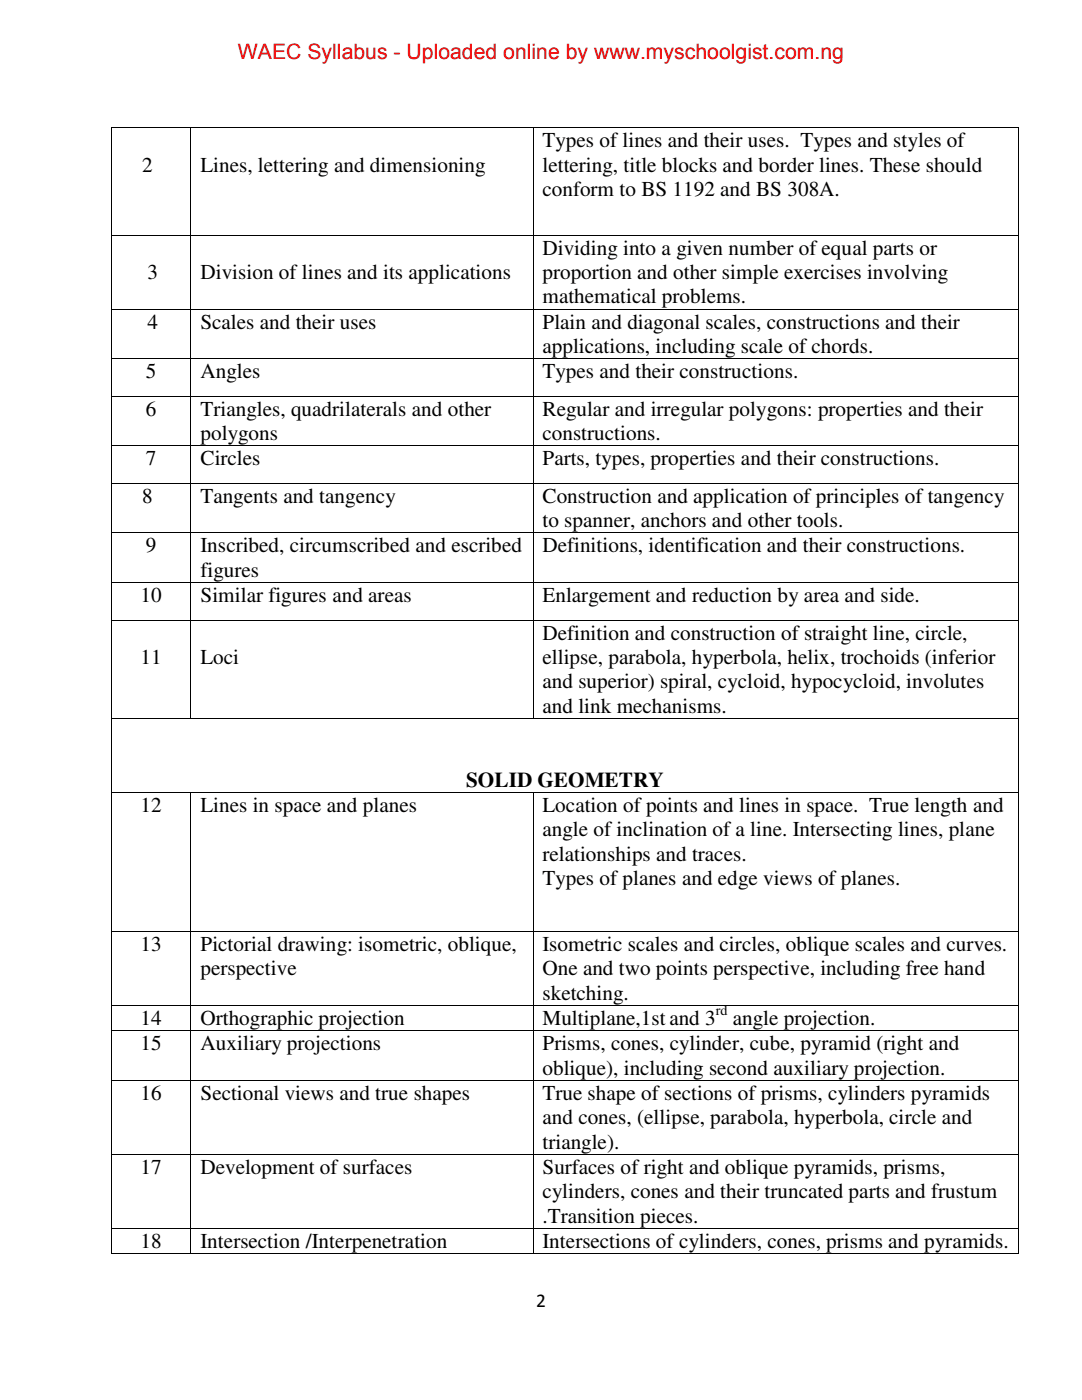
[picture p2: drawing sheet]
<svg xmlns="http://www.w3.org/2000/svg" width="216mm" height="279mm" viewBox="0 0 216 279" stroke-linecap="round" stroke-linejoin="round" font-family="sans-serif">
<defs><g id="words">
<text font-size="4.2" fill="#f20000" x="47.5" y="11.8">WAEC Syllabus - Uploaded online by www.myschoolgist.com.ng</text>
<g font-size="4.2">
<text x="108.2" y="29.4">Types of lines and their uses. Types and styles of</text>
<text x="28.4" y="34.2">2</text>
<text x="40" y="34.2">Lines, lettering and dimensioning</text>
<text x="108.2" y="34.2">lettering, title blocks and border lines. These should</text>
<text x="108.2" y="39.1">conform to BS 1192 and BS 308A.</text>
<text x="108.2" y="50.8">Dividing into a given number of equal parts or</text>
<text x="29.4" y="55.7">3</text>
<text x="40" y="55.7">Division of lines and its applications</text>
<text x="108.2" y="55.7">proportion and other simple exercises involving</text>
<text x="29.4" y="65.6">4</text>
<text x="40" y="65.6">Scales and their uses</text>
<text x="108.2" y="60.5">mathematical problems.</text>
<text x="108.2" y="65.6">Plain and diagonal scales, constructions and their</text>
<text x="108.2" y="70.5">applications, including scale of chords.</text>
<text x="29.1" y="75.5">5</text>
<text x="40" y="75.5">Angles</text>
<text x="108.2" y="75.5">Types and their constructions.</text>
<text x="29.1" y="83">6</text>
<text x="40" y="83">Triangles, quadrilaterals and other</text>
<text x="108.2" y="83">Regular and irregular polygons: properties and their</text>
<text x="40" y="87.8">polygons</text>
<text x="108.2" y="87.8">constructions.</text>
<text x="29.1" y="92.9">7</text>
<text x="40" y="92.9">Circles</text>
<text x="108.2" y="92.9">Parts, types, properties and their constructions.</text>
<text x="28.4" y="100.3">8</text>
<text x="40" y="100.3">Tangents and tangency</text>
<text x="108.2" y="100.3">Construction and application of principles of tangency</text>
<text x="108.2" y="105.2">to spanner, anchors and other tools.</text>
<text x="29.1" y="110.2">9</text>
<text x="40" y="110.2">Inscribed, circumscribed and escribed</text>
<text x="108.2" y="110.2">Definitions, identification and their constructions.</text>
<text x="40" y="115.1">figures</text>
<text x="28" y="120.2">10</text>
<text x="40" y="120.2">Similar figures and areas</text>
<text x="108.2" y="120.2">Enlargement and reduction by area and side.</text>
<text x="108.2" y="127.6">Definition and construction of straight line, circle,</text>
<text x="28" y="132.5">11</text>
<text x="40" y="132.5">Loci</text>
<text x="108.2" y="132.5">ellipse, parabola, hyperbola, helix, trochoids (inferior</text>
<text x="108.2" y="137.4">and superior) spiral, cycloid, hypocycloid, involutes</text>
<text x="108.2" y="142.2">and link mechanisms.</text>
<text x="93" y="157.1">SOLID GEOMETRY</text>
<text x="28" y="162.1">12</text>
<text x="40" y="162.1">Lines in space and planes</text>
<text x="108.2" y="166.9">angle of inclination of a line. Intersecting lines, plane</text>
<text x="108.2" y="162.1">Location of points and lines in space. True length and</text>
<text x="108.2" y="171.8">relationships and traces.</text>
<text x="108.2" y="176.7">Types of planes and edge views of planes.</text>
<text x="28" y="189.7">13</text>
<text x="40" y="189.7">Pictorial drawing: isometric, oblique,</text>
<text x="108.2" y="189.7">Isometric scales and circles, oblique scales and curves.</text>
<text x="40" y="194.6">perspective</text>
<text x="108.2" y="194.6">One and two points perspective, including free hand</text>
<text x="108.2" y="199.5">sketching.</text>
<text x="28" y="204.5">14</text>
<text x="28" y="209.6">15</text>
<text x="40" y="204.5">Orthographic projection</text>
<text x="40" y="209.6">Auxiliary projections</text>
<text x="108.2" y="204.5">Multiplane,1st and 3</text>
<text x="108.2" y="209.6">Prisms, cones, cylinder, cube, pyramid (right and</text>
<text x="146.3" y="204.5">angle projection.</text>
<text x="108.2" y="214.5">oblique), including second auxiliary projection.</text>
<text x="28" y="219.5">16</text>
<text x="40" y="219.5">Sectional views and true shapes</text>
<text x="108.2" y="219.5">True shape of sections of prisms, cylinders pyramids</text>
<text x="108.2" y="224.4">and cones, (ellipse, parabola, hyperbola, circle and</text>
<text x="108.2" y="229.2">triangle).</text>
<text x="28" y="234.3">17</text>
<text x="40" y="234.3">Development of surfaces</text>
<text x="108.2" y="239.1">cylinders, cones and their truncated parts and frustum</text>
<text x="108.2" y="234.3">Surfaces of right and oblique pyramids, prisms,</text>
<text x="108.2" y="244">.Transition pieces.</text>
<text x="28" y="249">18</text>
<text x="40" y="249">Intersection /Interpenetration</text>
<text x="108.2" y="249">Intersections of cylinders, cones, prisms and pyramids.</text>
</g>
<text font-size="3.9" x="107" y="260.9">2</text>
<text font-size="2.8" x="142.8" y="202.6">rd</text>
</g></defs>
<g fill="#000">
<path d="M22.1 25.4h.2v.2h-.2zM38 25.4h.2v.2h-.2zM106.3 25.4h.2v.2h-.2zM203.1 25.4h.2v.2h-.2zM22.1 46.8h.2v.2h-.2zM38 46.8h.2v.2h-.2zM106.3 46.8h.2v.2h-.2zM203.1 46.8h.2v.2h-.2zM22.1 61.6h.2v.2h-.2zM22.1 71.5h.2v.2h-.2zM22.1 79h.2v.2h-.2zM38 61.6h.2v.2h-.2z"/>
<path d="M38 71.5h.2v.2h-.2zM38 79h.2v.2h-.2zM106.3 61.6h.2v.2h-.2zM106.3 71.5h.2v.2h-.2zM106.3 79h.2v.2h-.2zM203.1 61.6h.2v.2h-.2zM203.1 71.5h.2v.2h-.2zM203.1 79h.2v.2h-.2zM22.1 88.9h.2v.2h-.2zM22.1 96.4h.2v.1h-.2zM38 88.9h.2v.2h-.2zM38 96.4h.2v.1h-.2z"/>
<path d="M106.3 88.9h.2v.2h-.2zM106.3 96.4h.2v.1h-.2zM203.1 88.9h.2v.2h-.2zM203.1 96.4h.2v.1h-.2zM22.1 106.3h.2v.1h-.2zM22.1 116.2h.2v.1h-.2zM38 106.3h.2v.1h-.2zM38 116.2h.2v.1h-.2zM106.3 106.3h.2v.1h-.2zM106.3 116.2h.2v.1h-.2zM203.1 106.3h.2v.1h-.2zM203.1 116.2h.2v.1h-.2z"/>
<path d="M22.1 123.7h.2v.1h-.2zM38 123.7h.2v.1h-.2zM106.3 123.7h.2v.1h-.2zM203.1 123.7h.2v.1h-.2zM22.1 143.3h.2v.2h-.2zM22.1 158.1h.2v.1h-.2zM38 143.3h.2v.2h-.2zM38 158.1h.2v.1h-.2zM106.3 143.3h.2v.2h-.2zM106.3 158.1h.2v.1h-.2zM203.1 143.3h.2v.2h-.2zM203.1 158.1h.2v.1h-.2z"/>
<path d="M22.1 185.8h.2v.1h-.2zM38 185.8h.2v.1h-.2zM106.3 185.8h.2v.1h-.2zM203.1 185.8h.2v.1h-.2zM22.1 200.5h.2v.2h-.2zM22.1 205.6h.2v.1h-.2zM22.1 215.5h.2v.2h-.2zM38 200.5h.2v.2h-.2zM38 205.6h.2v.1h-.2zM38 215.5h.2v.2h-.2zM106.3 200.5h.2v.2h-.2zM106.3 205.6h.2v.1h-.2z"/>
<path d="M106.3 215.5h.2v.2h-.2zM203.1 200.5h.2v.2h-.2zM203.1 205.6h.2v.1h-.2zM203.1 215.5h.2v.2h-.2zM22.1 230.3h.2v.2h-.2zM38 230.3h.2v.2h-.2zM106.3 230.3h.2v.2h-.2zM203.1 230.3h.2v.2h-.2zM22.1 245.1h.2v.1h-.2zM22.1 250.1h.2v.2h-.2zM38 245.1h.2v.1h-.2zM38 250.1h.2v.2h-.2z"/>
<path d="M106.3 245.1h.2v.1h-.2zM106.3 250.1h.2v.2h-.2zM203.1 245.1h.2v.1h-.2zM203.1 250.1h.2v.2h-.2z"/>
</g>
<g fill="none" stroke="#000" stroke-width=".2">
<path d="M22.2 25.6v21.2M22.3 25.5h15.7M38.1 25.6v21.2M38.2 25.5h68.1M106.4 25.6v21.2M106.5 25.5h96.6M203.2 25.6v21.2M22.2 47v14.6M22.3 46.9h15.7M38.1 47v14.6M38.2 46.9h68.1M106.4 47v14.6"/>
<path d="M106.5 46.9h96.6M203.2 47v14.6M22.2 61.8v9.7M22.2 71.7v7.3M22.2 79.2v9.7M22.3 61.7h15.7M22.3 71.6h15.7M22.3 79.1h15.7M38.1 61.8v9.7M38.1 71.7v7.3M38.1 79.2v9.7M38.2 61.7h68.1"/>
<path d="M38.2 71.6h68.1M38.2 79.1h68.1M106.4 61.8v9.7M106.4 71.7v7.3M106.4 79.2v9.7M106.5 61.7h96.6M106.5 71.6h96.6M106.5 79.1h96.6M203.2 61.8v9.7M203.2 71.7v7.3M203.2 79.2v9.7M22.2 89.1v7.3"/>
<path d="M22.2 96.5v9.8M22.3 89h15.7M22.3 96.4h15.7M38.1 89.1v7.3M38.1 96.5v9.8M38.2 89h68.1M38.2 96.4h68.1M106.4 89.1v7.3M106.4 96.5v9.8M106.5 89h96.6M106.5 96.4h96.6M203.2 89.1v7.3"/>
<path d="M203.2 96.5v9.8M22.2 106.4v9.8M22.2 116.3v7.4M22.3 106.3h15.7M22.3 116.2h15.7M38.1 106.4v9.8M38.1 116.3v7.4M38.2 106.3h68.1M38.2 116.2h68.1M106.4 106.4v9.8M106.4 116.3v7.4M106.5 106.3h96.6"/>
<path d="M106.5 116.2h96.6M203.2 106.4v9.8M203.2 116.3v7.4M22.2 123.8v19.5M22.3 123.7h15.7M38.1 123.8v19.5M38.2 123.7h68.1M106.4 123.8v19.5M106.5 123.7h96.6M203.2 123.8v19.5M22.2 143.5v14.6M22.2 158.2v27.6"/>
<path d="M22.3 143.4h15.7M22.3 158.2h15.7M38.1 158.2v27.6M38.2 143.4h68.1M38.2 158.2h68.1M106.4 158.2v27.6M106.5 143.4h96.6M106.5 158.2h96.6M203.2 143.5v14.6M203.2 158.2v27.6M22.2 185.9v14.6M22.3 185.8h15.7"/>
<path d="M38.1 185.9v14.6M38.2 185.8h68.1M106.4 185.9v14.6M106.5 185.8h96.6M203.2 185.9v14.6M22.2 200.7v4.9M22.2 205.7v9.8M22.2 215.7v14.6M22.3 200.6h15.7M22.3 205.7h15.7M22.3 215.6h15.7M38.1 200.7v4.9"/>
<path d="M38.1 205.7v9.8M38.1 215.7v14.6M38.2 200.6h68.1M38.2 205.7h68.1M38.2 215.6h68.1M106.4 200.7v4.9M106.4 205.7v9.8M106.4 215.7v14.6M106.5 200.6h96.6M106.5 205.7h96.6M106.5 215.6h96.6M203.2 200.7v4.9"/>
<path d="M203.2 205.7v9.8M203.2 215.7v14.6M22.2 230.5v14.6M22.3 230.4h15.7M38.1 230.5v14.6M38.2 230.4h68.1M106.4 230.5v14.6M106.5 230.4h96.6M203.2 230.5v14.6M22.2 245.2v4.9M22.3 245.2h15.7M22.3 250.2h15.7"/>
<path d="M38.1 245.2v4.9M38.2 245.2h68.1M38.2 250.2h68.1M106.4 245.2v4.9M106.5 245.2h96.6M106.5 250.2h96.6M203.2 245.2v4.9"/>
</g>
<use href="#words"/>
</svg>
